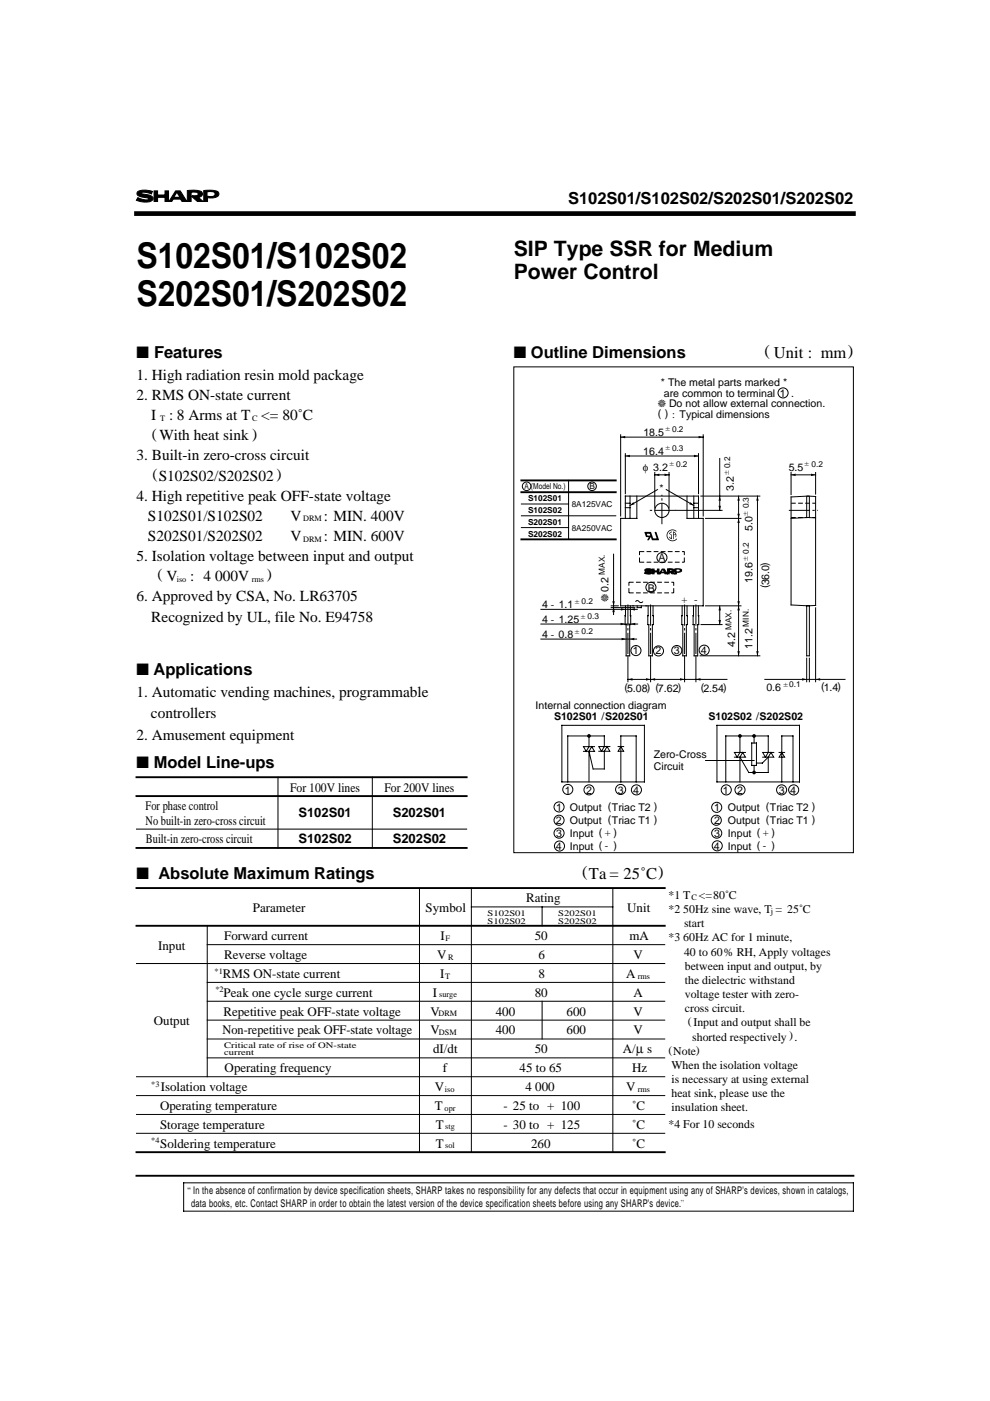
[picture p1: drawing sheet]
<svg xmlns="http://www.w3.org/2000/svg" width="210mm" height="297mm" viewBox="0 0 210 297" stroke-linecap="round" stroke-linejoin="round" font-family="sans-serif">
<defs><g id="words">
<g font-size="7.5">
<text x="28.9" y="56.8">S102S01/S102S02</text>
<text x="28.9" y="64.9">S202S01/S202S02</text>
</g>
<g font-size="4.5">
<text x="108.9" y="54.2">SIP Type SSR for Medium</text>
<text x="108.9" y="59.2">Power Control</text>
</g>
<g font-size="3.5">
<text x="120.4" y="43.3">S102S01/S102S02/S202S01/S202S02</text>
<text x="28.9" y="75.8">■ Features</text>
<text x="108.9" y="75.9">■ Outline Dimensions</text>
<text x="162.1" y="75.5">( Unit : mm)</text>
<text x="28.9" y="143.1">■ Applications</text>
<text x="28.9" y="162.8">■ Model Line-ups</text>
<text x="28.9" y="186.3">■ Absolute Maximum Ratings</text>
<text x="123.4" y="186">(Ta = 25˚C)</text>
</g>
<g font-size="3.3">
<text x="28.9" y="80.6">1. High radiation resin mold package</text>
<text x="28.9" y="84.9">2. RMS ON-state current</text>
<text x="32.1" y="89.1">I</text>
<text x="35.9" y="89.1">: 8 Arms at T</text>
<text x="55.4" y="89.1">&lt;= 80˚C</text>
<text x="32.2" y="93.1">(With heat sink )</text>
<text x="28.9" y="97.6">3. Built-in zero-cross circuit</text>
<text x="32.3" y="101.6">(S102S02/S202S02 )</text>
<text x="28.9" y="106.1">4. High repetitive peak OFF-state voltage</text>
<text x="31.4" y="110.4">S102S01/S102S02</text>
<text x="61.6" y="110.4">V</text>
<text x="68.6" y="110.4">: MIN. 400V</text>
<text x="28.9" y="118.9">5. Isolation voltage between input and output</text>
<text x="31.4" y="114.6">S202S01/S202S02</text>
<text x="61.6" y="114.6">V</text>
<text x="68.6" y="114.6">: MIN. 600V</text>
<text x="33.4" y="122.8">( V</text>
<text x="40.4" y="123.1">: 4 000V</text>
<text x="56.6" y="122.8">)</text>
<text x="28.9" y="127.4">6. Approved by CSA, No. LR63705</text>
<text x="32.1" y="131.9">Recognized by UL, file No. E94758</text>
<text x="28.9" y="147.8">1. Automatic vending machines, programmable</text>
<text x="32" y="152.3">controllers</text>
<text x="28.9" y="156.8">2. Amusement equipment</text>
</g>
<g font-size="2.7">
<text x="61.5" y="167.8">For 100V lines</text>
<text x="81.5" y="167.8">For 200V lines</text>
<text x="30.9" y="171.7">For phase control</text>
<text x="63.3" y="173.3">S102S01</text>
<text x="83.3" y="173.3">S202S01</text>
<text x="30.9" y="174.9">No built-in zero-cross circuit</text>
<text x="30.9" y="178.8">Built-in zero-cross circuit</text>
<text x="63.3" y="178.8">S102S02</text>
<text x="83.3" y="178.8">S202S02</text>
<text x="111.5" y="191.3">Rating</text>
<text x="53.6" y="193.3">Parameter</text>
<text x="90.2" y="193.3">Symbol</text>
<text x="133" y="193.3">Unit</text>
<text x="33.5" y="201.3">Input</text>
<text x="47.5" y="199.3">Forward current</text>
<text x="47.5" y="203.3">Reverse voltage</text>
<text x="92.7" y="203.3">V</text>
<text x="93.4" y="199.3">I</text>
<text x="113.4" y="199.3">50</text>
<text x="114.2" y="203.3">6</text>
<text x="133.5" y="199.3">mA</text>
<text x="134.3" y="203.3">V</text>
<text x="47.3" y="207.3">RMS ON-state current</text>
<text x="93.3" y="207.3">I</text>
<text x="114.2" y="207.3">8</text>
<text x="132.8" y="207.3">A</text>
<text x="47.4" y="215.3">Repetitive peak OFF-state voltage</text>
<text x="47.4" y="211.3">Peak one cycle surge current</text>
<text x="91.2" y="215.3">V</text>
<text x="91.8" y="211.3">I</text>
<text x="105.1" y="215.3">400</text>
<text x="113.4" y="211.3">80</text>
<text x="120.1" y="215.3">600</text>
<text x="134.3" y="211.3">A</text>
<text x="134.3" y="215.3">V</text>
<text x="32.6" y="217.3">Output</text>
<text x="47.2" y="219.3">Non-repetitive peak OFF-state voltage</text>
<text x="91.3" y="219.3">V</text>
<text x="105.1" y="219.3">400</text>
<text x="120.1" y="219.3">600</text>
<text x="134.3" y="219.3">V</text>
<text x="47.6" y="227.4">Operating frequency</text>
<text x="91.8" y="223.3">dI/dt</text>
<text x="93.9" y="227.3">f</text>
<text x="110.2" y="227.3">45 to 65</text>
<text x="113.4" y="223.3">50</text>
<text x="132" y="223.3">A/µ s</text>
<text x="134" y="227.3">Hz</text>
<text x="34.1" y="231.3">Isolation voltage</text>
<text x="92.2" y="231.3">V</text>
<text x="111.4" y="231.3">4 000</text>
<text x="132.8" y="231.3">V</text>
<text x="33.9" y="235.3">Operating temperature</text>
<text x="33.9" y="239.3">Storage temperature</text>
<text x="92.2" y="235.3">T</text>
<text x="92.4" y="239.3">T</text>
<text x="106.8" y="235.3">- 25 to + 100</text>
<text x="106.8" y="239.3">- 30 to + 125</text>
<text x="134.1" y="235.3">˚C</text>
<text x="134.1" y="239.3">˚C</text>
<text x="34" y="243.3">Soldering temperature</text>
<text x="92.4" y="243.3">T</text>
<text x="112.6" y="243.3">260</text>
<text x="134.1" y="243.3">˚C</text>
</g>
<g font-size="2.5">
<text x="141.7" y="190.6">*1 T &lt;=80˚C</text>
<text x="141.7" y="193.6">*2 50Hz sine wave, T = 25˚C</text>
<text x="145" y="196.6">start</text>
<text x="141.7" y="199.6">*3 60Hz AC for 1 minute,</text>
<text x="145" y="202.6">40 to 60% RH, Apply voltages</text>
<text x="145.2" y="205.6">between input and output, by</text>
<text x="145.2" y="208.6">the dielectric withstand</text>
<text x="145.2" y="211.6">voltage tester with zero-</text>
<text x="145.2" y="214.6">cross circuit.</text>
<text x="145.8" y="217.4">(Input and output shall be</text>
<text x="146.8" y="220.6">shorted respectively ).</text>
<text x="141.7" y="223.4">(Note)</text>
<text x="142.4" y="226.6">When the isolation voltage</text>
<text x="142.4" y="229.6">is necessary at using external</text>
<text x="142.4" y="232.6">heat sink, please use the</text>
<text x="141.7" y="239.1">*4 For 10 seconds</text>
<text x="142.4" y="235.6">insulation sheet.</text>
</g>
<g font-size="2.3">
<text x="140.1" y="81.9">* The metal parts marked *</text>
<text x="139.5" y="86.4">❈ Do not allow external connection.</text>
<text x="139.5" y="88.4">( ) : Typical dimensions</text>
<text x="140.8" y="84.1">are common to terminal 1 .</text>
<text x="136.4" y="92.4">18.5</text>
<text x="136.3" y="99.9">φ 3.2</text>
<text x="136.4" y="96.4">16.4</text>
<text x="167.2" y="99.9">5.5</text>
<text x="139.8" y="104.3">*</text>
<text x="155.6" y="104.1" transform="rotate(-90 155.6 104.1)">3.2</text>
<text x="159.6" y="112.6" transform="rotate(-90 159.6 112.6)">5.0</text>
<text x="139.6" y="118.9">A</text>
<text x="137.3" y="125.4">B</text>
<text x="159.6" y="123.5" transform="rotate(-90 159.6 123.5)">19.6</text>
<text x="162.8" y="124.7" transform="rotate(-90 162.8 124.7)">(36.0)</text>
<text x="115" y="128.9">4 - 1.1</text>
<text x="129" y="127.7" transform="rotate(-90 129 127.7)">❈ 0.2</text>
<text x="144.5" y="127.9">+ -</text>
<text x="115" y="135.2">4 - 0.8</text>
<text x="115" y="132">4 - 1.25</text>
<text x="155.9" y="137.2" transform="rotate(-90 155.9 137.2)">4.2</text>
<text x="159.6" y="137.6" transform="rotate(-90 159.6 137.6)">11.2</text>
<text x="134.2" y="138.8">1</text>
<text x="139" y="138.8">2</text>
<text x="142.9" y="138.8">3</text>
<text x="148.6" y="138.8">4</text>
<text x="132.4" y="146.5">(5.08) (7.62)</text>
<text x="148.6" y="146.5">(2.54)</text>
<text x="162.5" y="146.5">0.6</text>
<text x="174.1" y="146.3">(1.4)</text>
<text x="113.6" y="150.3">Internal connection diagram</text>
<text x="117.5" y="152.7">S102S01 /S202S01</text>
<text x="150.2" y="152.7">S102S02 /S202S02</text>
<text x="138.6" y="160.6">Zero-Cross</text>
<text x="138.6" y="163.3">Circuit</text>
<text x="117.9" y="172">1</text>
<text x="119.8" y="168.3">1</text>
<text x="120.8" y="172">Output (Triac T2 )</text>
<text x="124.3" y="168.3">2</text>
<text x="131" y="168.3">3</text>
<text x="134.3" y="168.3">4</text>
<text x="151.4" y="172">1</text>
<text x="153.3" y="168.3">1</text>
<text x="154.3" y="172">Output (Triac T2 )</text>
<text x="156.3" y="168.3">2</text>
<text x="165.1" y="168.3">3 4</text>
<text x="117.9" y="174.7">2</text>
<text x="117.9" y="177.5">3</text>
<text x="120.8" y="177.5">Input ( + )</text>
<text x="120.8" y="174.7">Output (Triac T1 )</text>
<text x="151.4" y="174.7">2</text>
<text x="151.4" y="177.5">3</text>
<text x="154.3" y="177.5">Input ( + )</text>
<text x="154.3" y="174.7">Output (Triac T1 )</text>
<text x="117.9" y="180.2">4</text>
<text x="120.8" y="180.2">Input ( - )</text>
<text x="151.4" y="180.2">4</text>
<text x="154.3" y="180.2">Input ( - )</text>
<text x="39.8" y="253.3">“ In the absence of confirmation by device specification sheets, SHARP takes no responsibility for any defects that occur in equipment using any of SHARP's devices, shown in catalogs,</text>
<text x="40.5" y="256">data books, etc. Contact SHARP in order to obtain the latest version of the device specification sheets before using any SHARP's device.”</text>
</g>
<g font-size="1.8">
<text x="34" y="89.3">T</text>
<text x="53.5" y="89.3">C</text>
<text x="141.1" y="95.4">± 0.3</text>
<text x="141.1" y="91.4">± 0.2</text>
<text x="142" y="98.9">± 0.2</text>
<text x="154.6" y="100.8" transform="rotate(-90 154.6 100.8)">± 0.2</text>
<text x="170.6" y="98.9">± 0.2</text>
<text x="111.2" y="103.8">A (Model No.)</text>
<text x="111.9" y="106.3">S102S01</text>
<text x="121.2" y="107.5">8A125VAC</text>
<text x="125" y="103.8">B</text>
<text x="64.3" y="110.6">DRM</text>
<text x="111.9" y="108.8">S102S02</text>
<text x="111.9" y="111.3">S202S01</text>
<text x="111.9" y="113.8">S202S02</text>
<text x="121.2" y="112.5">8A250VAC</text>
<text x="158.6" y="109.3" transform="rotate(-90 158.6 109.3)">± 0.3</text>
<text x="64.3" y="114.8">DRM</text>
<text x="158.6" y="118.9" transform="rotate(-90 158.6 118.9)">± 0.2</text>
<text x="37.5" y="123.3">iso</text>
<text x="53.4" y="123.3">rms</text>
<text x="128.2" y="121.9" transform="rotate(-90 128.2 121.9)">MAX.</text>
<text x="121.9" y="128.1">± 0.2</text>
<text x="123.2" y="131.2">± 0.3</text>
<text x="121.9" y="134.4">± 0.2</text>
<text x="155.1" y="133.7" transform="rotate(-90 155.1 133.7)">MAX.</text>
<text x="158.8" y="132.8" transform="rotate(-90 158.8 132.8)">MIN.</text>
<text x="166.1" y="145.7">±0.1</text>
<text x="146.6" y="190.9">C</text>
<text x="103.4" y="194.1">S102S01</text>
<text x="103.4" y="195.8">S102S02</text>
<text x="118.4" y="194.1">S202S01</text>
<text x="118.4" y="195.8">S202S02</text>
<text x="163.4" y="193.9">j</text>
<text x="94.5" y="199.5">F</text>
<text x="95" y="203.5">R</text>
<text x="45.5" y="206.4">*1</text>
<text x="94.4" y="207.5">T</text>
<text x="135.2" y="207.5">rms</text>
<text x="45.7" y="210.4">*2</text>
<text x="93" y="215.5">DRM</text>
<text x="93.1" y="211.5">surge</text>
<text x="93.1" y="219.5">DSM</text>
<text x="47.5" y="222.1">Critical rate of rise of ON-state</text>
<text x="47.5" y="223.8">current</text>
<text x="32.1" y="230.4">*3</text>
<text x="94.3" y="231.5">iso</text>
<text x="135.2" y="231.5">rms</text>
<text x="94.3" y="235.5">opr</text>
<text x="94.4" y="239.5">stg</text>
<text x="32.1" y="242.4">*4</text>
<text x="94.4" y="243.5">sol</text>
</g>
</g></defs>
<path d="M28.9 45.3h152" fill="none" stroke="#000" stroke-width="1"/>
<path d="M110.6 114.4h20M110.6 104.4h20M110.6 101.9h20M28.9 164.8h70M28.9 168.8h70M28.9 179.8h70M28.9 188.3h112M28.9 196.3h112M28.9 249.3h152M28.9 244.3h112" fill="none" stroke="#000" stroke-width=".4"/>
<g fill="none" stroke="#000" stroke-width=".21">
<path d="M29.1 40.8a3.6 3.6 0 0 1 3.2-.2l-.2 .5a2.17 2.17 0 0 0-2.1-.2l.4 .3a2.47 2.47 0 0 1 2 .8 1.09 1.09 0 0 1-1.4 .8h-1.1l-1-.3 .3-.6a3.2 3.2 0 0 0 2.3 .4l-.1-.3-1.6-.3a.77 .77 0 0 1-.7-.9zM32.7 40.5h.7v.8h1.6v-.8h.7v2.2h-.7v-.9h-1.6v.9h-.7zM37.2 40.5h1l1.4 2.2h-1l-.3-.5h-1.6l-.3 .5h-.6zM37.5 41l.5 .7h-1zM39.7 40.4l.7-.1a3.4 3.4 0 0 1 2.5 .5 .74 .74 0 0 1-.9 1l1.1 .9h-1.2l-1.2-1 .1-.2h.5a.46 .46 0 0 0 .7-.5l-.4-.2h-1.1v1.9h-.8zM43.2 40.4l.7-.1a3.4 3.4 0 0 1 2.4 .5 1.01 1.01 0 0 1-1.2 1.2l-1.1-.1v.8h-.8zM44 40.8h1.1a.41 .41 0 0 1 .4 .5l-.5 .2h-1zM108.9 77.8h72v103h-72zM131.6 92.2v17.2M131.6 92.7h17.5M132.6 96.2v8.5M132.6 96.7h15.5"/>
<path d="M148.1 96.2v8.5M149.1 92.2v17.2M152.6 97.2v11M110.6 106.9h10M110.6 109.4h20M110.6 111.9h10M120.6 101.9v12.5M130.1 117.5v12.8M132.6 109.9v-4.7h15.5v4.7M132.6 106.7h1M132.6 107.6h1M133.6 105.2v4.7"/>
<path d="M135 105.2v4.7h-3.4v18.5h17.5v-18.5h-3.4v-4.7M138.8 100.7h3.1M138.8 100.2v7.5M139.4 103.8l-5.8 3.4M141.3 103.8l5.8 3.4M141.9 100.2v7.5M143.3 108.2h9.8M147.1 105.2v4.7M147.1 106.7h1M147.1 107.6h1M148.6 105.2h12.5M149.6 109.9h7.5"/>
<path d="M156.6 105.2v33.8M160.6 105.2v33.8M167.7 105.4l3.6-.2 1.6 .1v23.1h-1.6l-3.6-.1zM167.7 100.2v4.7M167.7 100.7h5.2M171 105.2v4.5M171.6 105.2v4.5M172.9 100.2v4.6M172.9 109.8l-1.6-.1-3.6 .2M114.7 129.2h20.4M114.7 132.3h20.5M114.7 135.5h20.3"/>
<path d="M129.6 128.4h1.5M129.6 128.8h5M132.6 128.4l-.1 4h.3v6.6h.7v-6.6h.2v-4M133.1 139v5.5M134.2 128.4h.1M135.1 128.4v.4h.9v-.4M136.8 120.7l.6-.1 .8 .1-.1 .2h-1l.7 .1a.34 .34 0 0 1 .4 .5l-.7 .2-.8-.2 .1-.2 .7 .2 .3-.1-.1-.1a.98 .98 0 0 1-1-.5zM136.9 128.4h.1M137.4 128.4l-.1 4h.3v6.6h.7v-6.6h.2v-4M137.9 139v5.5M138.3 120.7h.4v.3h.7v-.3h.3v1h-.3v-.4h-.7v.4h-.4zM140.4 120.7h.4l.7 1h-.5l-.1-.3h-.7l-.2 .3h-.2z"/>
<path d="M140.5 120.9l.2 .3h-.4zM141.5 120.6l1.3 .1 .2 .3-.4 .3 .4 .4h-.5l-.6-.5 .6-.1v-.3h-.3h-.3v.9h-.4zM143.1 120.6h1.1l.3 .2v.2l-.4 .3h-.7v.4h-.3zM143.4 120.8h.6l.1 .2-.2 .1h-.5zM144.6 128.4v4h.2v6.6h.7v-6.6h.2v-4M145.1 139v5.5M147 128.4v4h.2v6.6h.7v-6.6h.2v-4M147.6 139v5.5M148.4 139h12.7M148.6 132.4h4.5M149.6 128.4h7.5M152.6 128.4v4"/>
<path d="M171 128.4v10.6h.6v-10.6M171 139.5v5M171.6 139.5v5M172.9 128.9v15.6M119.1 153.8h17.5v12h-17.5zM123.7 158.3h1.2l-.6 1zM123.7 159.3h1.2M124.9 156v2.3h1.2M124.9 159.3v6.5M125.5 158.3l.6 1h-1.2zM127 158.3h1.1l-.6 1zM127 159.3h1.1v3.7h-2.3l-.9-3.7"/>
<path d="M128.7 158.3l.6 1h-1.2zM129.3 158.3h-1.2v-2.3h-7.7v9.8M131.1 158.3h1.1M131.6 158.3l.6 1h-1.1zM133.1 144h21M152 153.8h17.5v12h-17.5zM155.7 159.5h1.2l-.6 1zM156.9 156v3.5h1.2M157.5 159.5l.6 1h-1.2zM159.4 157.5h1v4.8h-1zM159.9 156v1.5M161.7 159.5h1.2l-.6 1z"/>
<path d="M162.2 144h17M163.5 159.5l.6 1h-1.2zM164.1 159.5h-1.2v-3.5h-9v9.8M165.2 159.5h1.2M165.8 159.5l.6 1h-1.2zM28.9 175.8h70M58.9 164.8v15M78.9 164.8v15M131.6 165.8v-9.8h3.3v9.8M149.6 161.2h10.3M155.7 160.5h1.2M156.9 160.5v5.3"/>
<path d="M156.9 160.5l1.9 3.3h4.1v-3.3M159.9 162.3v1.5M161.7 160.5h1.2M162.9 160.5l-1.3 1.3h-1.2M165.8 165.8v-9.8h2.3v9.8M43.9 196.3v32M88.9 188.3v56M99.9 192.3h30M99.9 188.3v56M114.9 192.3v4M129.9 188.3v56M28.9 204.3h112"/>
<path d="M43.9 200.3h97M43.9 208.3h97M43.9 212.3h97M43.9 216.3h97M114.9 212.3v8M28.9 228.3h112M28.9 232.3h112M28.9 236.3h112M43.9 220.3h97M43.9 224.3h97M28.9 240.3h112M38.9 250.8h142v6h-142z"/>
<circle cx="140.3" cy="108.2" r="1.51"/>
</g>
<path d="M140.3 111.1v-6.2M143.3 108.2h-5.9M167.3 108.2h6.1M133.1 128.2v10.8M137.9 128.2v10.8M145.1 128.2v10.8M147.6 128.2v10.8" fill="none" stroke="#000" stroke-width=".21" stroke-dasharray="4.5 .5 .5 .5" stroke-linecap="butt"/>
<path d="M135.6 119.2h9.5M135.6 116.9h9.5M135.6 119.2v-2.3M145.1 119.2v-2.3M167.7 109.7h5.2M167.7 106.7h5.2M133.3 125.7h9.5M133.3 123.4h9.5M133.3 125.7v-2.3M142.8 125.7v-2.3" fill="none" stroke="#000" stroke-width=".21" stroke-dasharray="1 .5" stroke-linecap="butt"/>
<g fill="#000">
<path d="M29.1 40.8a3.6 3.6 0 0 1 3.2-.2l-.2 .5a2.17 2.17 0 0 0-2.1-.2l.4 .3a2.47 2.47 0 0 1 2 .8 1.09 1.09 0 0 1-1.4 .8h-1.1l-1-.3 .3-.6a3.2 3.2 0 0 0 2.3 .4l-.1-.3-1.6-.3a.77 .77 0 0 1-.7-.9zM32.7 40.5h.7v.8h1.6v-.8h.7v2.2h-.7v-.9h-1.6v.9h-.7zM37.2 40.5h1l1.4 2.2h-1l-.3-.5h-1.6l-.3 .5h-.6zM39.7 40.4l.7-.1a3.4 3.4 0 0 1 2.5 .5 .74 .74 0 0 1-.9 1l1.1 .9h-1.2l-1.2-1 .1-.2h.5a.46 .46 0 0 0 .7-.5l-.4-.2h-1.1v1.9h-.8zM43.2 40.4l.7-.1a3.4 3.4 0 0 1 2.4 .5 1.01 1.01 0 0 1-1.2 1.2l-1.1-.1v.8h-.8zM131.6 92.7l1-.3v.5zM132.6 96.7l1-.3v.5zM147.1 96.4l1 .3-1 .2zM148.1 92.4l1 .3-1 .2zM134.3 106.5l.2 .4-.9 .3zM136.6 112.8h1.4l.5 1.3 .6 .1-.3-1.3 .3-.1 .6 1.7h-1.5l-.2-.6-.4 .6h-.4l.3-.6-.5-.1zM138.8 100.7l1-.3v.5z"/>
<path d="M140.9 100.4l1 .3-1 .2zM142.2 114.1l.1-.2v.2zM142 112.9l.5-.2v.2l-.5 .2 .5 .3v.9l-.7-.5h.2l.3 .4v-.8l-.5-.2zM142.7 112.7a.82 .82 0 0 1 .6 1.2h-.1l.1-.5h-.5v.9h-.1zM141.7 112.6l.5-.3h.5l.6 .2 .2 .1-.2 .1a1.09 1.09 0 0 0-1.5 .1 1.09 1.09 0 0 0 .1 1.5 1.09 1.09 0 0 0 1.5-.1l.2 .1a1.25 1.25 0 0 1-1.8 .1 1.25 1.25 0 0 1-.1-1.8zM146.4 106.5l.7 .7-1-.3zM152.3 107.2h.6l-.3 1zM152.6 105.2l.3 .9h-.6zM156.3 108.9h.6l-.3 1zM156.6 109.9l.3 1h-.6zM156.6 105.2l.3 .9h-.6zM160.6 105.2l.3 .9h-.6z"/>
<path d="M167.7 100.7l1-.3v.5zM172 100.4l.9 .3-.9 .2zM129.8 127.5h.6l-.3 .9zM130.1 128.8l.3 1h-.6zM131.6 132.1l.9 .2-.9 .3zM131.6 128.9l1 .3-1 .3zM131.8 135.2l1 .3-1 .3zM133.5 135.5l1-.3v.6zM133.7 129.2l.9-.3v.6zM133.7 132.3l1-.2v.5zM136.8 120.7l.6-.1 .8 .1-.1 .2h-1l.7 .1a.34 .34 0 0 1 .4 .5l-.7 .2-.8-.2 .1-.2 .7 .2 .3-.1-.1-.1a.98 .98 0 0 1-1-.5zM138.3 120.7h.4v.3h.7v-.3h.3v1h-.3v-.4h-.7v.4h-.4z"/>
<path d="M140.4 120.7h.4l.7 1h-.5l-.1-.3h-.7l-.2 .3h-.2zM141.5 120.6l1.3 .1 .2 .3-.4 .3 .4 .4h-.5l-.6-.5 .6-.1v-.3h-.3h-.3v.9h-.4zM143.1 120.6h1.1l.3 .2v.2l-.4 .3h-.7v.4h-.3zM152.3 131.5h.6l-.3 .9zM152.6 128.4l.3 1h-.6zM156.3 138.1h.6l-.3 .9zM156.3 127.5h.6l-.3 .9zM156.6 128.4l.3 1h-.6zM160.3 138.1h.6l-.3 .9zM133.1 144l1-.2v.5zM137 143.8l.9 .2-.9 .3zM137.9 144l1-.2v.5z"/>
<path d="M144.2 143.8l.9 .2-.9 .3zM147.6 144l.9-.2v.5zM170.1 143.8l.9 .2-.9 .3zM172.9 144l1-.2v.5z"/>
<circle cx="124.9" cy="156" r=".4"/>
<circle cx="156.9" cy="156" r=".4"/>
<circle cx="159.9" cy="156" r=".4"/>
<circle cx="159.9" cy="163.8" r=".4"/>
</g>
<g fill="#fff">
<path d="M44 40.8h1.1a.41 .41 0 0 1 .4 .5l-.5 .2h-1z"/>
<path d="M37.5 41l.5 .7h-1z"/>
<path d="M143.4 120.8h.6l.1 .2-.2 .1h-.5z"/>
<path d="M140.5 120.9l.2 .3h-.4z"/>
<path d="M142.8 112.9l.4 .4h-.4z"/>
<path d="M137.2 113.2h.5l.1 .3h-.5z"/>
</g>
<g fill="none" stroke="#000" stroke-width=".21">
<path d="M136.3 127.5l-.4 .3-.4-.3a.4 .4 0 0 0-.4-.2 .4 .4 0 0 0-.4 .3"/>
<circle cx="166" cy="83.3" r="1.07"/>
<circle cx="111.7" cy="103.1" r=".91"/>
<circle cx="125.5" cy="103.1" r=".91"/>
<circle cx="140.3" cy="118.2" r="1.07"/>
<circle cx="134.8" cy="137.9" r="1.07"/>
<circle cx="138" cy="124.5" r="1.07"/>
<circle cx="139.6" cy="138" r="1.07"/>
<circle cx="143.5" cy="137.9" r="1.07"/>
<circle cx="149.3" cy="137.8" r="1.07"/>
<circle cx="118.5" cy="176.6" r="1.07"/>
<circle cx="118.5" cy="173.9" r="1.07"/>
<circle cx="118.5" cy="171.1" r="1.07"/>
<circle cx="118.6" cy="179.4" r="1.07"/>
<circle cx="120.4" cy="167.4" r="1.07"/>
<circle cx="124.9" cy="167.5" r="1.07"/>
<circle cx="131.6" cy="167.4" r="1.07"/>
<circle cx="134.9" cy="167.5" r="1.07"/>
<circle cx="151.9" cy="173.9" r="1.07"/>
<circle cx="152" cy="176.6" r="1.07"/>
<circle cx="152" cy="171.2" r="1.07"/>
<circle cx="152.1" cy="179.3" r="1.07"/>
<circle cx="154" cy="167.5" r="1.07"/>
<circle cx="156.9" cy="167.5" r="1.07"/>
<circle cx="165.7" cy="167.5" r="1.07"/>
<circle cx="168.3" cy="167.5" r="1.07"/>
</g>
<use href="#words"/>
</svg>
